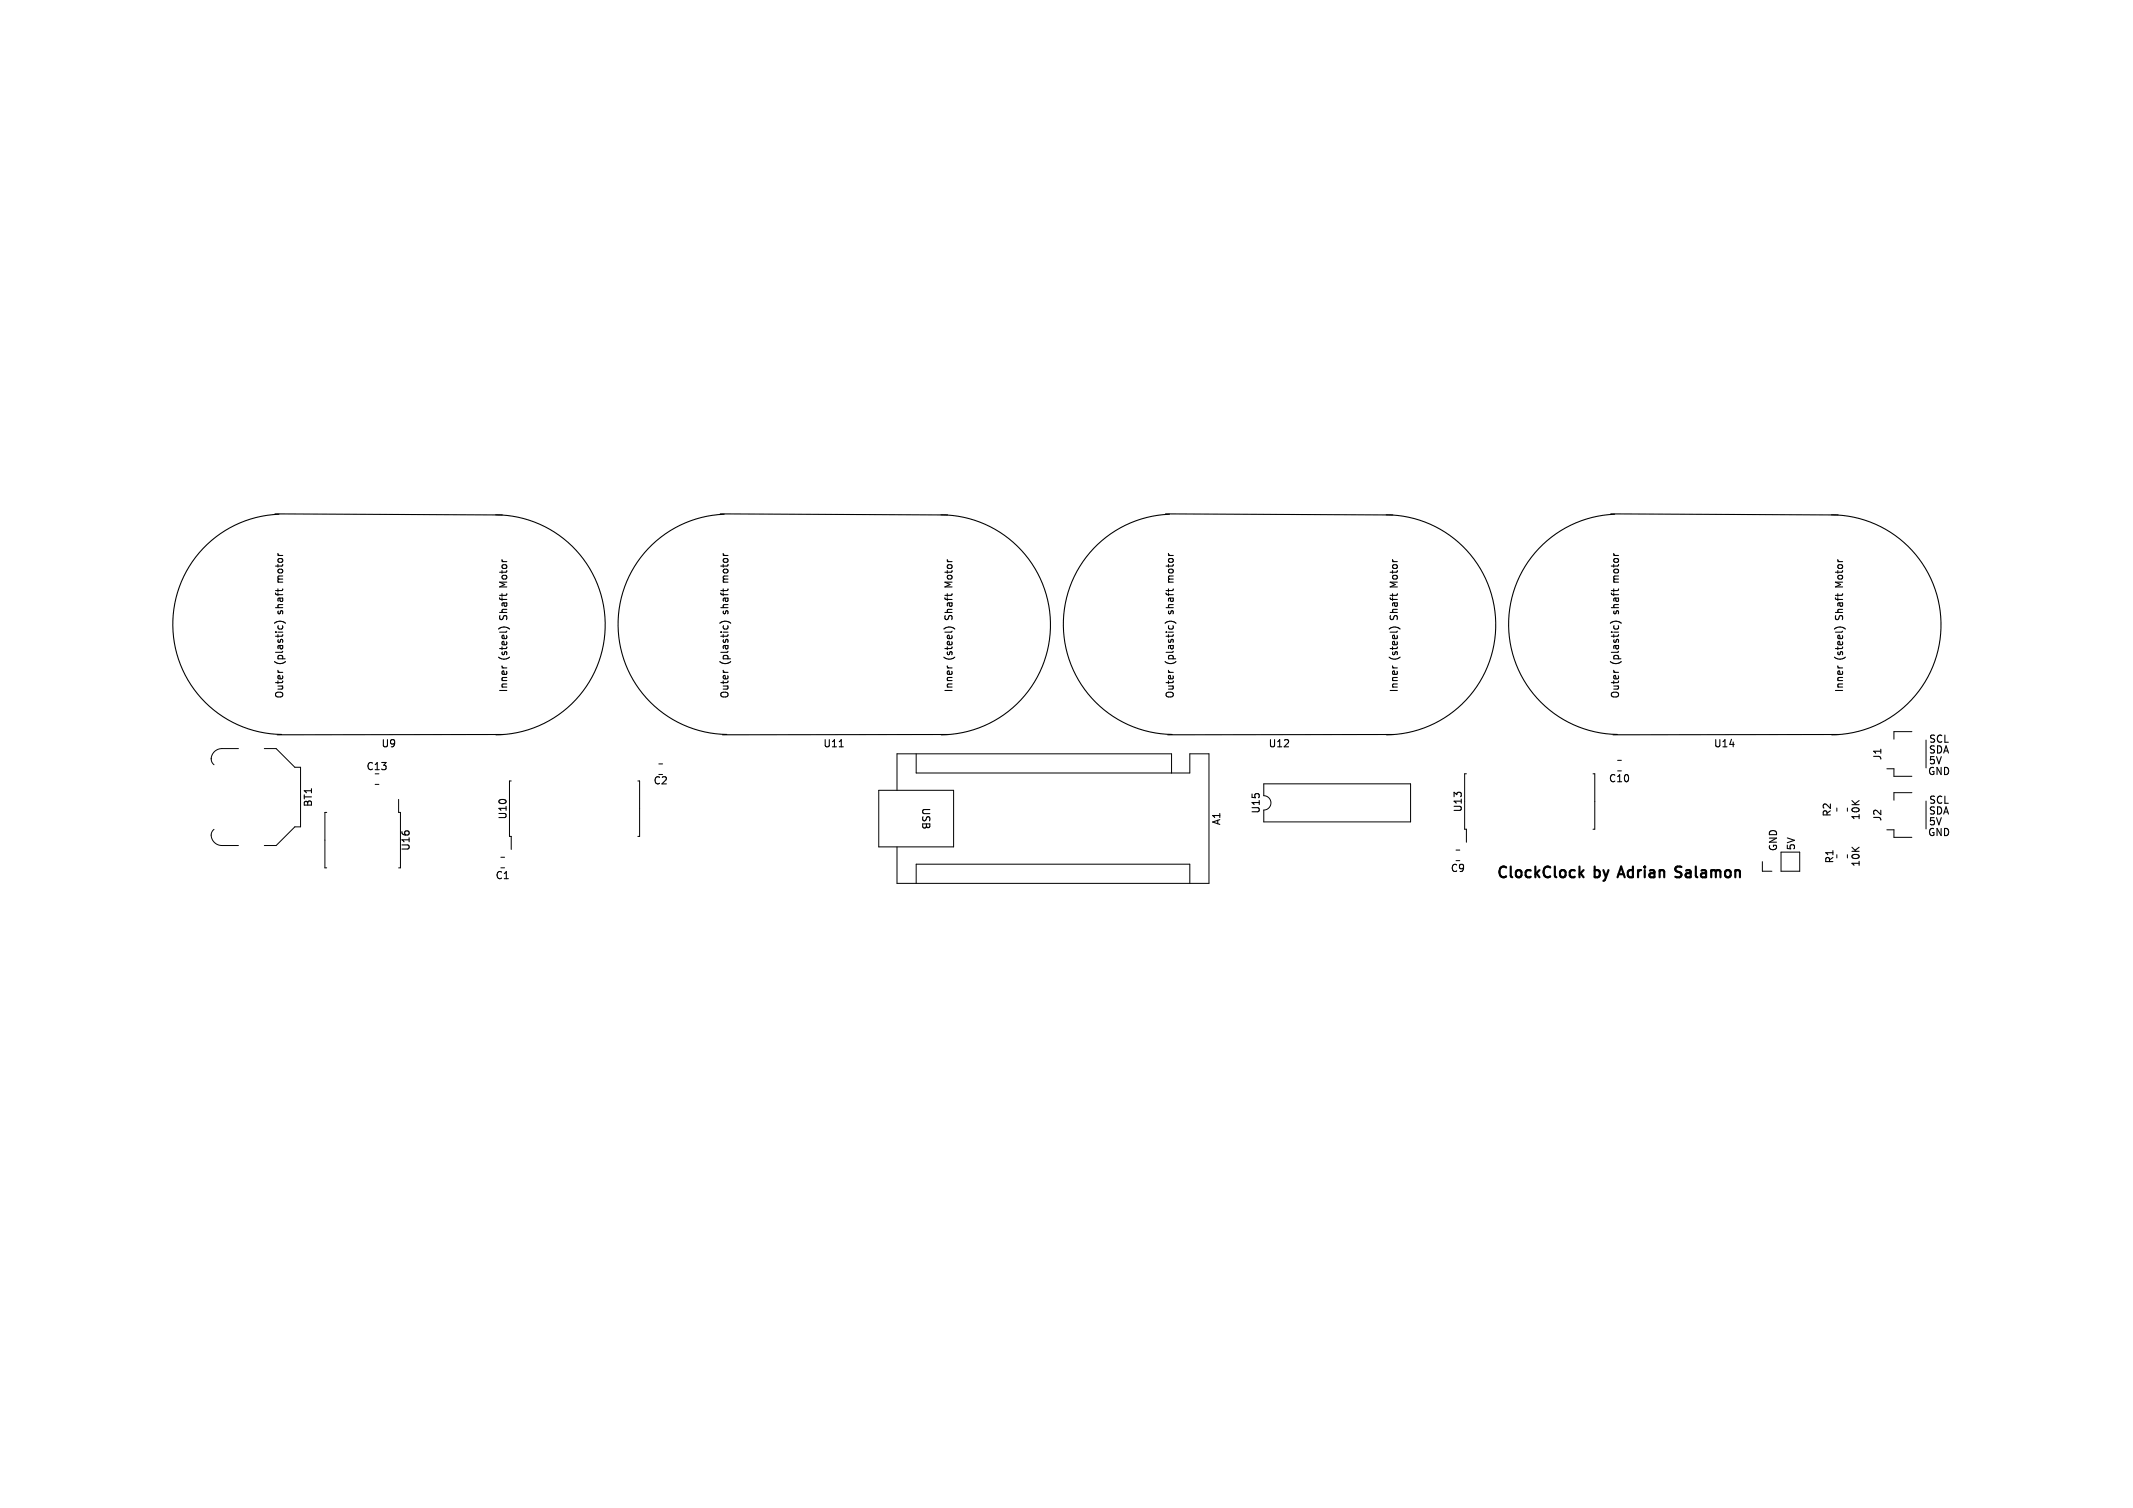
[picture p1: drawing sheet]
<svg xmlns="http://www.w3.org/2000/svg" width="297mm" height="210mm" viewBox="0 0 297 210" stroke-linecap="round" stroke-linejoin="round" font-family="sans-serif">
<defs><g id="words">
<g font-size="2.1">
<text x="208.5" y="122.5">ClockClock</text>
<text x="222.1" y="122.5">by Adrian</text>
<text x="234.3" y="122.5">Salamon</text>
</g>
<g font-size="1.4">
<text x="39.7" y="80.9" transform="rotate(-90 39.7 80.9)">motor</text>
<text x="70.9" y="81.5" transform="rotate(-90 70.9 81.5)">Motor</text>
<text x="101.7" y="80.9" transform="rotate(-90 101.7 80.9)">motor</text>
<text x="132.9" y="81.5" transform="rotate(-90 132.9 81.5)">Motor</text>
<text x="163.7" y="80.9" transform="rotate(-90 163.7 80.9)">motor</text>
<text x="194.9" y="81.5" transform="rotate(-90 194.9 81.5)">Motor</text>
<text x="225.7" y="80.9" transform="rotate(-90 225.7 80.9)">motor</text>
<text x="256.9" y="81.5" transform="rotate(-90 256.9 81.5)">Motor</text>
<text x="39.7" y="85.4" transform="rotate(-90 39.7 85.4)">shaft</text>
<text x="70.9" y="86.2" transform="rotate(-90 70.9 86.2)">Shaft</text>
<text x="101.7" y="85.4" transform="rotate(-90 101.7 85.4)">shaft</text>
<text x="132.9" y="86.2" transform="rotate(-90 132.9 86.2)">Shaft</text>
<text x="163.7" y="85.4" transform="rotate(-90 163.7 85.4)">shaft</text>
<text x="194.9" y="86.2" transform="rotate(-90 194.9 86.2)">Shaft</text>
<text x="225.7" y="85.4" transform="rotate(-90 225.7 85.4)">shaft</text>
<text x="256.9" y="86.2" transform="rotate(-90 256.9 86.2)">Shaft</text>
<text x="39.7" y="92.6" transform="rotate(-90 39.7 92.6)">(plastic)</text>
<text x="70.9" y="91.9" transform="rotate(-90 70.9 91.9)">(steel)</text>
<text x="101.7" y="92.6" transform="rotate(-90 101.7 92.6)">(plastic)</text>
<text x="132.9" y="91.9" transform="rotate(-90 132.9 91.9)">(steel)</text>
<text x="163.7" y="92.6" transform="rotate(-90 163.7 92.6)">(plastic)</text>
<text x="194.9" y="91.9" transform="rotate(-90 194.9 91.9)">(steel)</text>
<text x="225.7" y="92.6" transform="rotate(-90 225.7 92.6)">(plastic)</text>
<text x="256.9" y="91.9" transform="rotate(-90 256.9 91.9)">(steel)</text>
<text x="39.7" y="97.3" transform="rotate(-90 39.7 97.3)">Outer</text>
<text x="70.9" y="96.5" transform="rotate(-90 70.9 96.5)">Inner</text>
<text x="101.7" y="97.3" transform="rotate(-90 101.7 97.3)">Outer</text>
<text x="132.9" y="96.5" transform="rotate(-90 132.9 96.5)">Inner</text>
<text x="163.7" y="97.3" transform="rotate(-90 163.7 97.3)">Outer</text>
<text x="194.9" y="96.5" transform="rotate(-90 194.9 96.5)">Inner</text>
<text x="225.7" y="97.3" transform="rotate(-90 225.7 97.3)">Outer</text>
<text x="256.9" y="96.5" transform="rotate(-90 256.9 96.5)">Inner</text>
<text x="51" y="107.5">C13</text>
<text x="53.1" y="104.3">U9</text>
<text x="114.6" y="104.3">U11</text>
<text x="176.6" y="104.3">U12</text>
<text x="238.6" y="104.3">U14</text>
<text x="262.2" y="105.9" transform="rotate(-90 262.2 105.9)">J1</text>
<text x="268.5" y="106.7">5V</text>
<text x="268.5" y="105.2">SDA</text>
<text x="268.5" y="103.7">SCL</text>
<text x="43.7" y="112.4" transform="rotate(-90 43.7 112.4)">BT1</text>
<text x="90.9" y="109.5">C2</text>
<text x="128.2" y="112.4" transform="rotate(90 128.2 112.4)">USB</text>
<text x="175.7" y="113.4" transform="rotate(-90 175.7 113.4)">U15</text>
<text x="203.8" y="113.2" transform="rotate(-90 203.8 113.2)">U13</text>
<text x="224" y="109.2">C10</text>
<text x="255.2" y="113.8" transform="rotate(-90 255.2 113.8)">R2</text>
<text x="268.4" y="108.2">GND</text>
<text x="268.5" y="113.7">SDA</text>
<text x="268.5" y="112.2">SCL</text>
<text x="57.3" y="118.6" transform="rotate(-90 57.3 118.6)">U16</text>
<text x="70.8" y="114.2" transform="rotate(-90 70.8 114.2)">U10</text>
<text x="170.2" y="115" transform="rotate(-90 170.2 115)">A1</text>
<text x="247.7" y="118.6" transform="rotate(-90 247.7 118.6)">GND</text>
<text x="250.2" y="118.5" transform="rotate(-90 250.2 118.5)">5V</text>
<text x="259.2" y="114.3" transform="rotate(-90 259.2 114.3)">10K</text>
<text x="262.2" y="114.4" transform="rotate(-90 262.2 114.4)">J2</text>
<text x="268.4" y="116.7">GND</text>
<text x="268.5" y="115.2">5V</text>
<text x="68.9" y="122.7">C1</text>
<text x="201.9" y="121.7">C9</text>
<text x="255.5" y="120.3" transform="rotate(-90 255.5 120.3)">R1</text>
<text x="259.2" y="120.8" transform="rotate(-90 259.2 120.8)">10K</text>
</g>
</g></defs>
<path d="M233.3 122.1l.5 .1M233.9 120.7h-.5a.36 .36 0 0 0-.1 .4 .36 .36 0 0 0 .3 .3l.2 .1" fill="none" stroke="#000" stroke-width=".3"/>
<g fill="none" stroke="#000" stroke-width=".15">
<path d="M38.3 71.6l31.6 .1M38.8 71.6a15.3 15.3 0 0 0-14.7 15.5 15.3 15.3 0 0 0 15.1 15.2M69 71.7a15.3 15.3 0 0 1 15.3 15.3 15.3 15.3 0 0 1-15.2 15.3M100.3 71.6l31.6 .1M100.8 71.6a15.3 15.3 0 0 0-14.7 15.5 15.3 15.3 0 0 0 15.1 15.2M131 71.7a15.3 15.3 0 0 1 15.3 15.3 15.3 15.3 0 0 1-15.2 15.3M162.3 71.6l31.6 .1M162.8 71.6a15.3 15.3 0 0 0-14.7 15.5 15.3 15.3 0 0 0 15.1 15.2M193 71.7a15.3 15.3 0 0 1 15.3 15.3 15.3 15.3 0 0 1-15.2 15.3M224.3 71.6l31.6 .1M224.8 71.6a15.3 15.3 0 0 0-14.7 15.5 15.3 15.3 0 0 0 15.1 15.2M255 71.7a15.3 15.3 0 0 1 15.3 15.3 15.3 15.3 0 0 1-15.2 15.3"/>
<path d="M38.2 86.8a1.15 1.15 0 0 1 1.5 0M69.7 87.4l.4-.1 .6 .1M100.2 86.8a1.15 1.15 0 0 1 1.5 0M131.7 87.4l.4-.1 .6 .1M162.2 86.8a1.15 1.15 0 0 1 1.5 0M193.7 87.4l.4-.1 .6 .1M224.2 86.8a1.15 1.15 0 0 1 1.5 0M255.7 87.4l.4-.1 .6 .1M70.1 102.3h-31.5M116.9 104h.5M132.1 102.3h-31.5M194.1 102.3h-31.5"/>
<path d="M256.1 102.3h-31.5"/>
</g>
<g fill="none" stroke="#000" stroke-width=".14">
<path d="M29.4 105.6l.1 .4 .3 .5M29.8 115.5a1.34 1.34 0 0 0-.2 1.5 1.34 1.34 0 0 0 1.3 .8h2.3M33.2 104.2h-2.3a1.5 1.5 0 0 0-1.5 1.5M36.8 104.2h1.7l2.5 2.6h.9v8.3h-.9l-2.5 2.7h-1.7M45.5 113.1h-.3v7.8h.3M52.2 109.2h.6M55.5 111.3v1.8h.3v7.8h-.3M69.7 119.4h.6M71.2 108.8h-.3v7.7h.3v1.8M88.8 108.8h.3v7.7h-.3M91.7 107.9h.6M91.7 106.4h.6"/>
<path d="M122.4 110.1h10.4v7.8h-10.4zM127.6 105v2.7h38.1v-2.7h2.6v18h-43.4v-5.1M163.1 107.7v-2.7h-38.2v5.1M176 109.2h20.4v5.3h-20.4v-1.7a1 1 0 0 0 1-1 1 1 0 0 0-1-1zM202.7 118.4h.6M202.7 119.9h.6M204.2 107.8h-.3v7.7h.3v1.8M221.8 107.8h.3v7.7h-.3M225.2 107.4h.6M225.2 105.9h.6M248 118.7h2.6v2.6h-2.6zM255.8 112.5v.5"/>
<path d="M257.2 112.5v.5M257.2 119v.5M262.7 107.1h1v1h2.5M262.7 115.6h1v1h2.5M266.2 101.9h-2.5v1M266.2 110.4h-2.5v1M268.2 103.1v3.8M268.2 111.6v3.8M69.7 120.9h.6M127.6 123v-2.6h38.1v2.6M245.4 120v1.3h1.3"/>
</g>
<use href="#words"/>
</svg>
